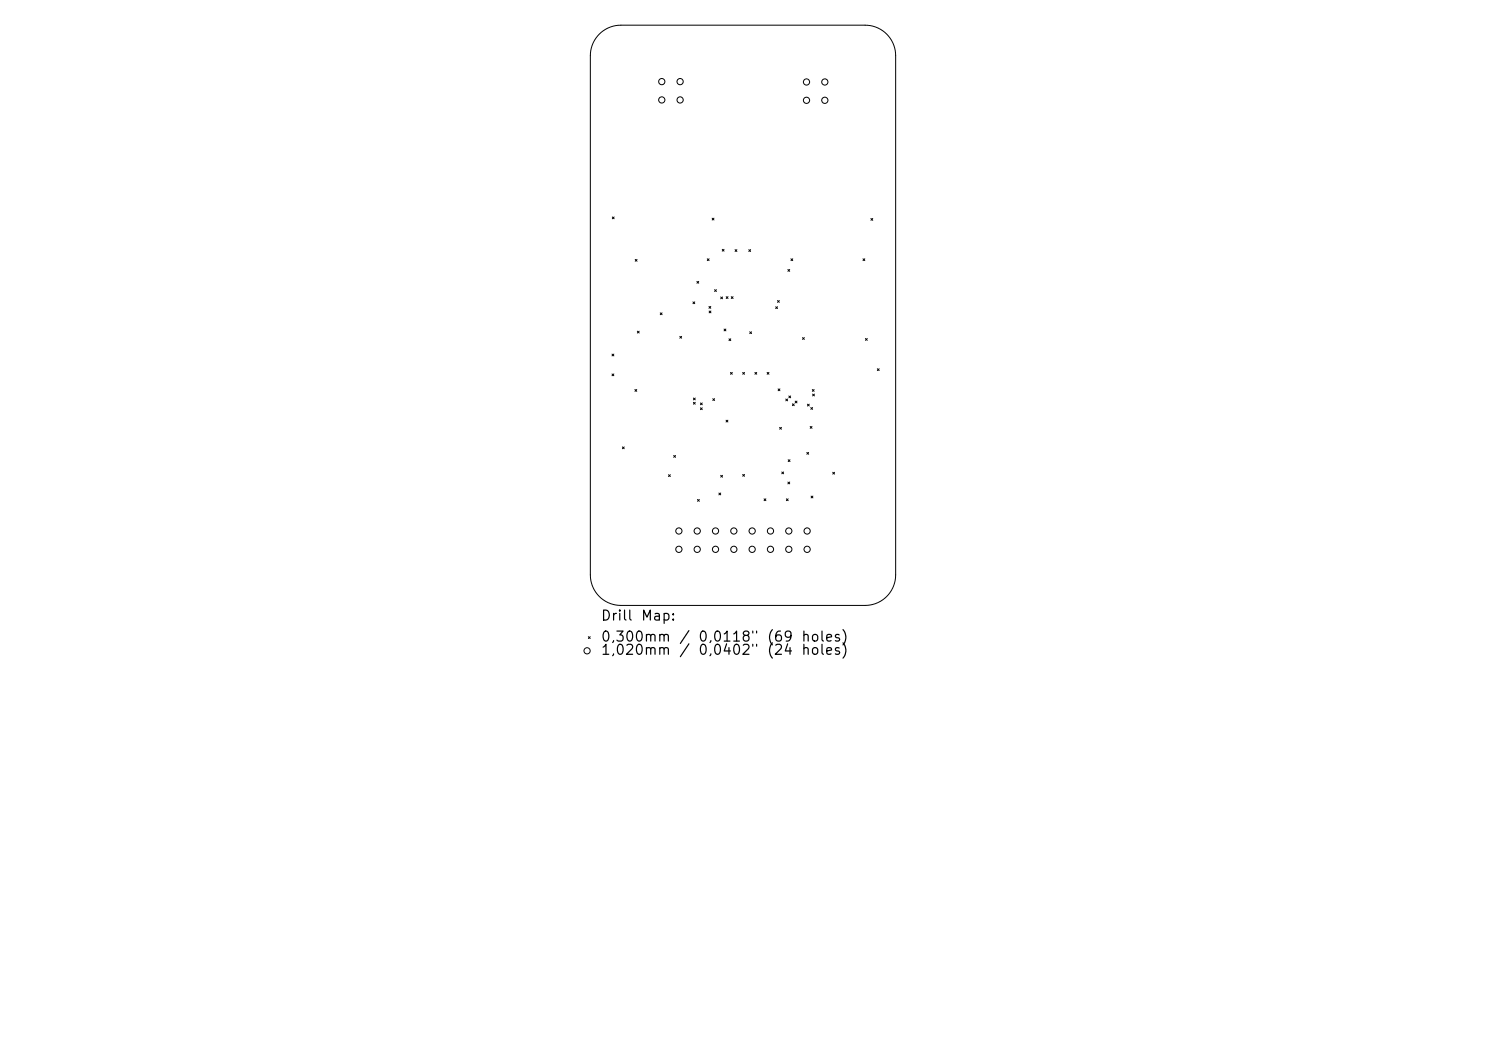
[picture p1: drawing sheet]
<svg xmlns="http://www.w3.org/2000/svg" width="297mm" height="210mm" viewBox="0 0 297 210" stroke-linecap="round" stroke-linejoin="round" font-family="sans-serif">
<defs><g id="words">
<g font-size="2">
<text x="120" y="124.5">Drill</text>
<text x="128" y="124.5">Map:</text>
<text x="120" y="128.7">0,300mm</text>
<text x="120" y="131.3">1,020mm</text>
<text x="135.6" y="128.7">/</text>
<text x="139.4" y="128.7">0,0118&quot;</text>
<text x="139.4" y="131.3">0,0402&quot;</text>
<text x="153.1" y="128.7">(69</text>
<text x="153.1" y="131.3">(24</text>
<text x="160" y="128.7">holes)</text>
</g>
</g></defs>
<g fill="none" stroke="#000" stroke-width=".2">
<path d="M119.8 6.8a6.1 6.1 0 0 1 4.3-1.8h48.8a6.1 6.1 0 0 1 6.1 6.1v103.8a6.1 6.1 0 0 1-6.1 6.1h-48.8a6.1 6.1 0 0 1-6.1-6.1v-103.8a6.1 6.1 0 0 1 1.8-4.3zM122.4 43.4l.3 .3M122.7 43.4l-.3 .3M127 51.8l.3 .4M127.3 51.8l-.3 .4M139.3 56.2l.4 .4M139.7 56.2l-.4 .4M141.4 51.7l.3 .4M141.7 51.7l-.3 .4M142.3 43.6l.4 .4M142.7 43.6l-.4 .4M142.8 57.9l.4 .3"/>
<path d="M143.2 57.9l-.4 .3M144 59.3l.4 .4M144.4 49.8l.3 .4M144.4 59.3l-.4 .4M144.7 49.8l-.3 .4M145.1 59.3l.4 .3M145.5 59.3l-.4 .3M146.2 59.3l.3 .3M146.5 59.3l-.3 .3M146.9 49.9l.4 .3M147.3 49.9l-.4 .3M149.7 49.9l.3 .3"/>
<path d="M150 49.9l-.3 .3M157.5 53.8l.3 .4M157.8 53.8l-.3 .4M158.1 51.7l.3 .4M158.4 51.7l-.3 .4M172.5 51.7l.3 .4M172.8 51.7l-.3 .4M174.1 43.7l.3 .3M174.4 43.7l-.3 .3M122.3 70.8l.4 .3M122.3 74.7l.4 .4M122.7 70.8l-.4 .3"/>
<path d="M122.7 74.7l-.4 .4M126.9 77.8l.4 .4M127.3 77.8l-.4 .4M127.4 66.2l.4 .3M127.8 66.2l-.4 .3M132 62.5l.3 .4M132.3 62.5l-.3 .4M135.9 67.2l.3 .4M136.2 67.2l-.3 .4M138.5 60.3l.4 .4M138.6 79.5l.4 .4M138.9 60.3l-.4 .4"/>
<path d="M139 79.5l-.4 .4M141.7 61.2l.4 .4M141.7 62.1l.4 .4M142.1 61.2l-.4 .4M142.1 62.1l-.4 .4M142.5 79.7l.3 .3M142.8 79.7l-.3 .3M144.7 65.7l.4 .4M145.1 65.7l-.4 .4M145.7 67.7l.4 .4M146 74.4l.4 .4M146.1 67.7l-.4 .4"/>
<path d="M146.4 74.4l-.4 .4M148.4 74.4l.4 .4M148.8 74.4l-.4 .4M149.8 66.3l.4 .4M150.2 66.3l-.4 .4M150.9 74.4l.3 .4M151.2 74.4l-.3 .4M153.3 74.4l.4 .4M153.7 74.4l-.4 .4M155 61.3l.4 .4M155.4 61.3l-.4 .4M155.4 60.1l.4 .3"/>
<path d="M155.5 77.7l.4 .4M155.8 60.1l-.4 .3M155.9 77.7l-.4 .4M157.1 79.7l.3 .4M157.4 79.7l-.3 .4M157.7 79.1l.3 .4M158 79.1l-.3 .4M160.4 67.5l.4 .3M160.8 67.5l-.4 .3M162.4 77.8l.3 .4M162.4 78.7l.4 .4M162.7 77.8l-.3 .4"/>
<path d="M162.8 78.7l-.4 .4M173 67.6l.3 .4M173.3 67.6l-.3 .4M175.4 73.7l.3 .3M175.7 73.7l-.3 .3M124.4 89.3l.4 .4M124.8 89.3l-.4 .4M133.6 94.9l.4 .3M134 94.9l-.4 .3M134.6 91l.4 .4M135 91l-.4 .4M138.6 80.4l.4 .4"/>
<path d="M139 80.4l-.4 .4M139.4 99.8l.4 .4M139.8 99.8l-.4 .4M140 80.5l.4 .4M140 81.5l.4 .4M140.4 80.5l-.4 .4M140.4 81.5l-.4 .4M143.7 98.5l.3 .4M144 95l.4 .3M144 98.5l-.3 .4M144.4 95l-.4 .3M145.1 84l.4 .3"/>
<path d="M145.5 84l-.4 .3M148.4 94.8l.4 .4M148.8 94.8l-.4 .4M152.7 99.7l.4 .3M153.1 99.7l-.4 .3M155.8 85.4l.4 .4M156.2 85.4l-.4 .4M156.3 94.3l.3 .4M156.6 94.3l-.3 .4M157.2 99.7l.3 .3M157.5 96.3l.3 .4M157.5 99.7l-.3 .3"/>
<path d="M157.5 91.9l.4 .3M157.8 96.3l-.3 .4M157.9 91.9l-.4 .3M158.4 80.7l.3 .4M158.7 80.7l-.3 .4M158.9 80.1l.4 .4M159.3 80.1l-.4 .4M161.3 90.4l.3 .4M161.4 80.8l.3 .3M161.6 90.4l-.3 .4M161.7 80.8l-.3 .3M161.9 85.2l.4 .4"/>
<path d="M162 81.4l.4 .4M162.1 99.1l.4 .4M162.3 85.2l-.4 .4M162.4 81.4l-.4 .4M162.5 99.1l-.4 .4M166.4 94.4l.4 .3M166.8 94.4l-.4 .3M117.6 127.2l.4 .4M118 127.2l-.4 .4"/>
<circle cx="132.3" cy="16.3" r=".62"/>
<circle cx="132.3" cy="20" r=".62"/>
<circle cx="135.9" cy="16.3" r=".62"/>
<circle cx="135.9" cy="20" r=".62"/>
<circle cx="161.2" cy="16.4" r=".62"/>
<circle cx="164.9" cy="16.4" r=".62"/>
<circle cx="161.2" cy="20" r=".62"/>
<circle cx="164.9" cy="20" r=".62"/>
<circle cx="135.7" cy="109.8" r=".62"/>
<circle cx="135.7" cy="106.1" r=".62"/>
<circle cx="139.3" cy="109.8" r=".62"/>
<circle cx="139.3" cy="106.1" r=".62"/>
<circle cx="143" cy="109.8" r=".62"/>
<circle cx="143" cy="106.1" r=".62"/>
<circle cx="146.7" cy="109.8" r=".62"/>
<circle cx="146.7" cy="106.1" r=".62"/>
<circle cx="150.3" cy="109.8" r=".62"/>
<circle cx="150.3" cy="106.1" r=".62"/>
<circle cx="154" cy="109.8" r=".62"/>
<circle cx="154" cy="106.1" r=".62"/>
<circle cx="157.7" cy="109.8" r=".62"/>
<circle cx="157.7" cy="106.1" r=".62"/>
<circle cx="161.3" cy="109.8" r=".62"/>
<circle cx="161.3" cy="106.1" r=".62"/>
<circle cx="117.3" cy="130" r=".62"/>
</g>
<use href="#words"/>
</svg>
